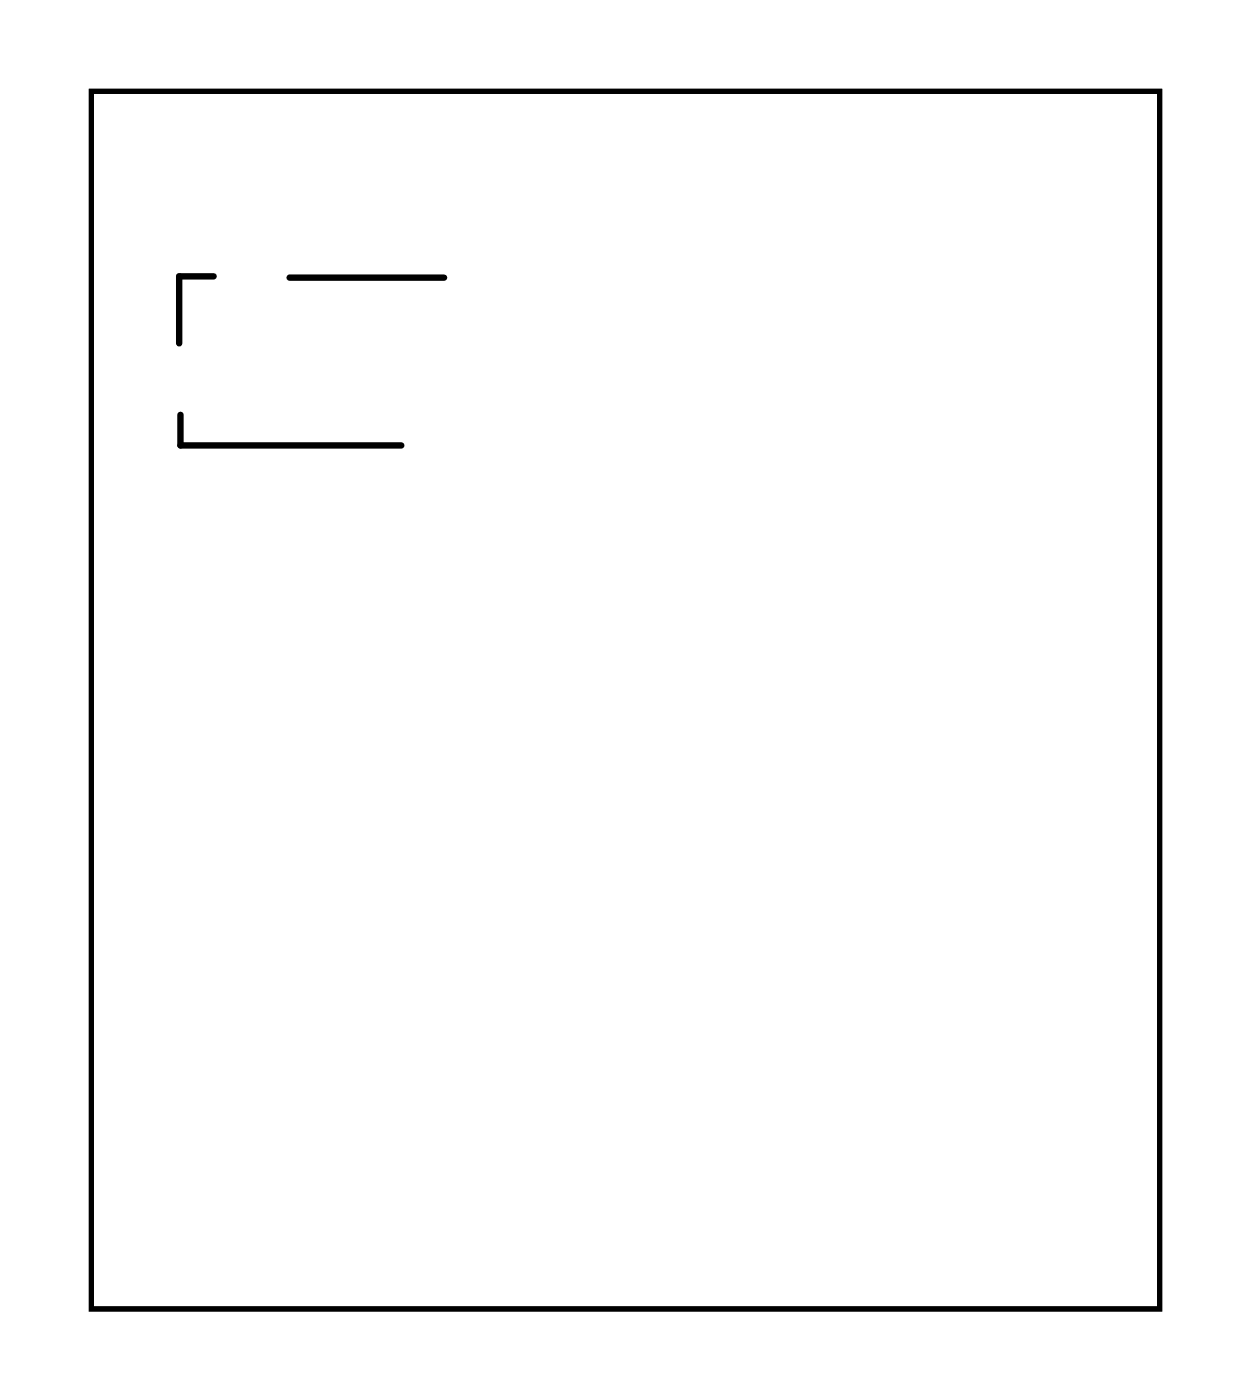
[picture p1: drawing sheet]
<svg xmlns="http://www.w3.org/2000/svg" width="50mm" height="56mm" viewBox="0 0 50 56" stroke-linecap="round" stroke-linejoin="round" font-family="sans-serif">
<path d="M3.6 3.6h42.5v48.5h-42.5z" fill="none" stroke="#000" stroke-width=".2"/>
<path d="M3.6 3.6h42.5v48.5h-42.5z" fill="none" stroke="#000" stroke-width=".04"/>
<path d="M7.2 16.5v1.2h8.8M8.5 11h-1.4v2.7M11.5 11.1h6.2" fill="none" stroke="#000" stroke-width=".25"/>
<path d="M31.9 29.8h1.4v1.4h-1.4z" fill="#fff"/>
<path d="M31.9 29.8h1.4v1.4h-1.4z" fill="none" stroke="#fff" stroke-width=".76" stroke-linecap="butt"/>
<circle cx="32.6" cy="30.5" r=".7" fill="#fff"/>
<circle cx="32.6" cy="30.5" r=".7" fill="none" stroke="#fff" stroke-width=".76" stroke-linecap="butt"/>
<circle cx="32.6" cy="38.1" r=".7" fill="#fff"/>
<circle cx="32.6" cy="38.1" r=".7" fill="none" stroke="#fff" stroke-width=".76" stroke-linecap="butt"/>
<circle cx="35.1" cy="30.5" r=".7" fill="#fff"/>
<circle cx="35.1" cy="30.5" r=".7" fill="none" stroke="#fff" stroke-width=".76" stroke-linecap="butt"/>
<circle cx="35.1" cy="38.1" r=".7" fill="#fff"/>
<circle cx="35.1" cy="38.1" r=".7" fill="none" stroke="#fff" stroke-width=".76" stroke-linecap="butt"/>
<circle cx="37.7" cy="30.5" r=".7" fill="#fff"/>
<circle cx="37.7" cy="30.5" r=".7" fill="none" stroke="#fff" stroke-width=".76" stroke-linecap="butt"/>
<circle cx="37.7" cy="38.1" r=".7" fill="#fff"/>
<circle cx="37.7" cy="38.1" r=".7" fill="none" stroke="#fff" stroke-width=".76" stroke-linecap="butt"/>
<circle cx="40.2" cy="30.5" r=".7" fill="#fff"/>
<circle cx="40.2" cy="30.5" r=".7" fill="none" stroke="#fff" stroke-width=".76" stroke-linecap="butt"/>
<circle cx="40.2" cy="38.1" r=".7" fill="#fff"/>
<circle cx="40.2" cy="38.1" r=".7" fill="none" stroke="#fff" stroke-width=".76" stroke-linecap="butt"/>
<circle cx="40.2" cy="45.7" r=".7" fill="#fff"/>
<circle cx="40.2" cy="45.7" r=".7" fill="none" stroke="#fff" stroke-width=".76" stroke-linecap="butt"/>
<circle cx="30.1" cy="45.7" r=".7" fill="#fff"/>
<circle cx="30.1" cy="45.7" r=".7" fill="none" stroke="#fff" stroke-width=".76" stroke-linecap="butt"/>
<circle cx="30.1" cy="43.2" r=".7" fill="#fff"/>
<circle cx="30.1" cy="43.2" r=".7" fill="none" stroke="#fff" stroke-width=".76" stroke-linecap="butt"/>
<circle cx="40.2" cy="43.2" r=".7" fill="#fff"/>
<circle cx="40.2" cy="43.2" r=".7" fill="none" stroke="#fff" stroke-width=".76" stroke-linecap="butt"/>
<circle cx="37.7" cy="20.3" r=".7" fill="#fff"/>
<circle cx="37.7" cy="20.3" r=".7" fill="none" stroke="#fff" stroke-width=".76" stroke-linecap="butt"/>
<circle cx="27.5" cy="20.3" r=".7" fill="#fff"/>
<circle cx="27.5" cy="20.3" r=".7" fill="none" stroke="#fff" stroke-width=".76" stroke-linecap="butt"/>
<circle cx="27.5" cy="15.2" r=".7" fill="#fff"/>
<circle cx="27.5" cy="15.2" r=".7" fill="none" stroke="#fff" stroke-width=".76" stroke-linecap="butt"/>
<circle cx="37.7" cy="15.2" r=".7" fill="#fff"/>
<circle cx="37.7" cy="15.2" r=".7" fill="none" stroke="#fff" stroke-width=".76" stroke-linecap="butt"/>
<path d="M19.2 45h1.4v1.4h-1.4z" fill="#fff"/>
<path d="M19.2 45h1.4v1.4h-1.4z" fill="none" stroke="#fff" stroke-width=".76" stroke-linecap="butt"/>
<circle cx="19.9" cy="45.7" r=".74" fill="#fff"/>
<circle cx="19.9" cy="45.7" r=".74" fill="none" stroke="#fff" stroke-width=".76" stroke-linecap="butt"/>
<circle cx="19.9" cy="43.2" r=".74" fill="#fff"/>
<circle cx="19.9" cy="43.2" r=".74" fill="none" stroke="#fff" stroke-width=".76" stroke-linecap="butt"/>
<path d="M18.2 9.6h2v2.5h-2z" fill="#fff"/>
<path d="M18.2 9.6h2v2.5h-2z" fill="none" stroke="#fff" stroke-width=".25"/>
<path d="M9 9.6h2v2.5h-2z" fill="#fff"/>
<path d="M9 9.6h2v2.5h-2z" fill="none" stroke="#fff" stroke-width=".25"/>
<path d="M16.4 16.5h2v2.5h-2z" fill="#fff"/>
<path d="M16.4 16.5h2v2.5h-2z" fill="none" stroke="#fff" stroke-width=".25"/>
<path d="M4.7 14.1h2.5v2h-2.5z" fill="#fff"/>
<path d="M4.7 14.1h2.5v2h-2.5z" fill="none" stroke="#fff" stroke-width=".25"/>
<path d="M19.6 16.5h1.2v2.5h-1.2z" fill="#fff"/>
<path d="M19.6 16.5h1.2v2.5h-1.2z" fill="none" stroke="#fff" stroke-width=".25"/>
<circle cx="18.2" cy="14.3" r="1" fill="#fff"/>
<circle cx="18.2" cy="14.3" r="1" fill="none" stroke="#fff" stroke-width=".25"/>
<circle cx="11.2" cy="14.3" r="1" fill="#fff"/>
<circle cx="11.2" cy="14.3" r="1" fill="none" stroke="#fff" stroke-width=".25"/>
<circle cx="18.2" cy="14.3" r="1" fill="#fff"/>
<circle cx="18.2" cy="14.3" r="1" fill="none" stroke="#fff" stroke-width=".25"/>
<circle cx="11.2" cy="14.3" r="1" fill="#fff"/>
<circle cx="11.2" cy="14.3" r="1" fill="none" stroke="#fff" stroke-width=".25"/>
<circle cx="18.2" cy="14.3" r="1" fill="#fff"/>
<circle cx="18.2" cy="14.3" r="1" fill="none" stroke="#fff" stroke-width=".25"/>
<circle cx="11.2" cy="14.3" r="1" fill="#fff"/>
<circle cx="11.2" cy="14.3" r="1" fill="none" stroke="#fff" stroke-width=".25"/>
<circle cx="37.7" cy="10.1" r=".74" fill="#fff"/>
<circle cx="37.7" cy="10.1" r=".74" fill="none" stroke="#fff" stroke-width=".76" stroke-linecap="butt"/>
<circle cx="40.2" cy="10.1" r=".74" fill="#fff"/>
<circle cx="40.2" cy="10.1" r=".74" fill="none" stroke="#fff" stroke-width=".76" stroke-linecap="butt"/>
</svg>
